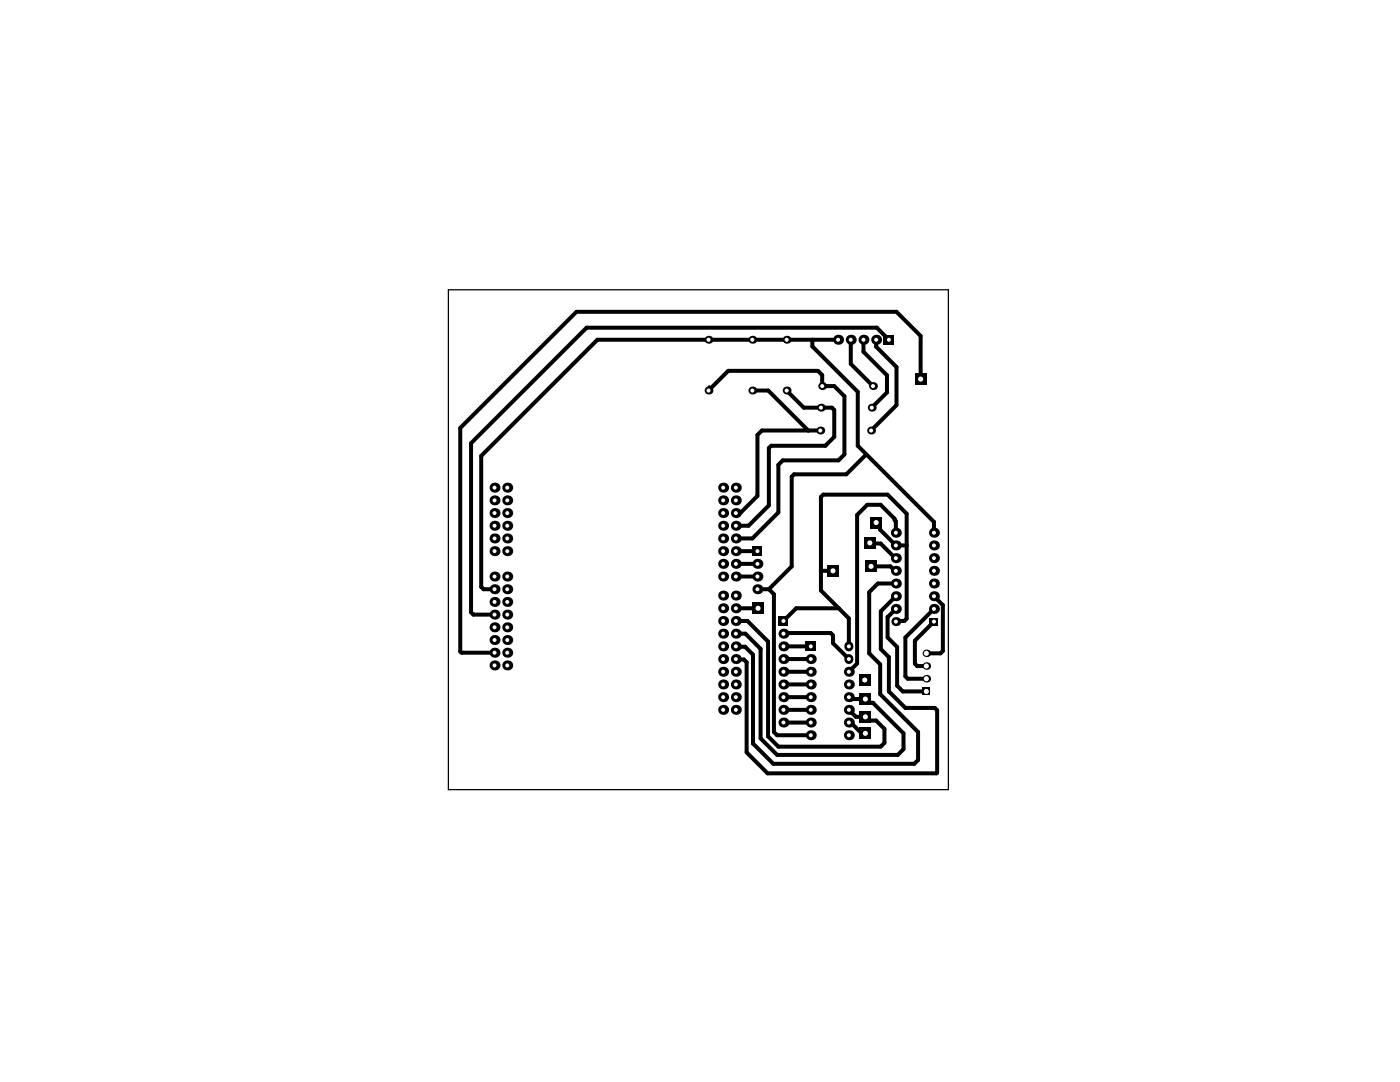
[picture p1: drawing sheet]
<svg xmlns="http://www.w3.org/2000/svg" width="279mm" height="216mm" viewBox="0 0 279 216" stroke-linecap="round" stroke-linejoin="round" font-family="sans-serif">
<path d="M89.5 57.8h99.8v99.8h-99.8z" fill="none" stroke="#000" stroke-width=".25"/>
<g fill="none" stroke="#000" stroke-width=".8">
<path d="M141.4 77.9l3.9-3.9h17.9l.9 .8v2.2h2.4l2 2.1v11.6l-1.2 1.2h-11.1l-.9 .8v9.5l-5.2 5.2h-3.2M141.6 77.3v.5M150.1 77.9h3.2l8 8M157 77.9l3.4 3.4h5.6l.5 .5v5.4l-1.8 1.7h-10.8l-.5 .5v11.5l-4 4h-2.5M162.1 67.8v1.3l9.1 9.1v10.7l15.2 15.2v2.2M167.3 67.8h-48.1l-23.2 23.2v26.1l.5 .5h2.2M169.8 67.8v4.8l4.4 4.4M172.3 67.8v2.4l4.7 4.7v3.4l-3 3M174.2 77h.1M174.9 67.8v1.4l4 4v7.6l-5.1 5.1M177.4 67.8l-2.4-2.4h-57.9l-23.1 23v33.8l.5 .4h4.2M183.7 75.6v-8.6l-4.8-4.8h-63.9l-23.1 23.2v44.6l.2 .2h6.6"/>
<path d="M163.7 85.9h-11.7l-.8 .9v12.2l-3.4 3.3-.9 .1M172.6 91l-3.7 3.6h-10.4l-.5 .5v17.9l-4.6 4.6M146.9 110h4.3M146.9 112.5h4.3M146.9 115h4.3M151.2 117.6h2.2M153.4 117.6l1.1 1v27.5l.6 .6h6.7M163.8 113.9h2.4M173.7 108.2l-.1 .1 .1 .2h2l3.1 2.9M173.8 113h3.9l.9 .9h.2M174.9 104.3l.7 .7v.7l3.2 3.1h2.1M178.8 116.4h-3.6l-1.7 1.8v12.2l2.2 2.2v5.9l7.5 7.6v5.5l-.7 .8h-28.2l-4-4v-17.8l-1.6-1.5-1.8-.1"/>
<path d="M178.8 119l-3 3v7.5l1.6 1.6v6.9l3.3 3.3h5.9l.4 .4v12.5l-.1 .1h-33.7l-4.2-4.2v-18l-.5-.5-1.6-.1M178.8 106.3v-2.3l-.3-.2v-.3l-2.8-2.8h-2.6l-2 2.1v29.6l-1.7 1.6M186.4 119l1.8 1.7v9.2l-.5 .5h-2.8M146.9 121.4h4.4M146.9 123.9h2.3l4.1 4.1v18.9l2 2.1h20.4l.8-.8v-2.8l-1.7-1.6h-1.3l-.8-.8h-1.9l-1.4-1.4M146.9 126.4h1.9l3 3.1v17.8l3.3 3.3h24.1l1.1-1.1v-3.2l-6.1-6.1h-.7l-.8-.7h-2.7l-.4-.4h-.2M156.4 139.1h5.4M156.4 136.6h5.4M156.4 134h5.4M156.4 131.5h5.4M156.4 129h5.4M156.4 126.4l.1-.1h9.3l.4 .5v1.5l3.2 3.2"/>
<path d="M167.4 121.4h-8.5l-2.5 2.5M178.7 123.9h1.8l.4-.5v-20.9l-3.8-3.8h-12.8l-.5 .5v18.6l5.6 5.6v5.6M178.8 121.5l-1.7 1.6v4.1l1.9 1.9v7.7l1.2 1.2h4.7M186.4 121.5l-5.7 5.7v7.8l.5 .4h3.7M186.4 124l-3.8 3.8v4.6l.5 .5h1.8M156.4 144.2h5.4M156.4 141.6h5.4M169.4 144.2l.8 .3 2.1 2.2 .4-.4"/>
</g>
<path d="M172.4 107.2h2.3v2.3h-2.3z" fill-rule="evenodd" fill="#000"/>
<circle cx="173.6" cy="108.3" r=".51" fill="#fff"/>
<path d="M182.6 74.5h2.3v2.3h-2.3z" fill-rule="evenodd" fill="#000"/>
<circle cx="183.7" cy="75.6" r=".51" fill="#fff"/>
<circle cx="174.2" cy="77" r=".79" fill="#000"/>
<circle cx="174.2" cy="77" r=".41" fill="#fff"/>
<path d="M173.7 103.1h2.3v2.3h-2.3z" fill-rule="evenodd" fill="#000"/>
<circle cx="174.9" cy="104.3" r=".51" fill="#fff"/>
<circle cx="173.8" cy="85.9" r=".79" fill="#000"/>
<circle cx="173.8" cy="85.9" r=".41" fill="#fff"/>
<circle cx="174" cy="81.3" r=".79" fill="#000"/>
<circle cx="174" cy="81.3" r=".41" fill="#fff"/>
<circle cx="178.8" cy="111.4" r="1" fill="#000"/>
<circle cx="178.8" cy="111.4" r=".4" fill="#fff"/>
<circle cx="178.8" cy="108.8" r="1" fill="#000"/>
<circle cx="178.8" cy="108.8" r=".4" fill="#fff"/>
<circle cx="178.8" cy="106.3" r="1" fill="#000"/>
<circle cx="178.8" cy="106.3" r=".4" fill="#fff"/>
<circle cx="169.4" cy="144.2" r="1" fill="#000"/>
<circle cx="169.4" cy="144.2" r=".4" fill="#fff"/>
<circle cx="169.4" cy="134" r="1" fill="#000"/>
<circle cx="169.4" cy="134" r=".4" fill="#fff"/>
<path d="M169.4 128.9v.2" fill="none" stroke="#000" stroke-width="1.8"/>
<circle cx="169.4" cy="129" r=".4" fill="#fff"/>
<circle cx="169.4" cy="136.6" r="1" fill="#000"/>
<circle cx="169.4" cy="136.6" r=".4" fill="#fff"/>
<circle cx="169.4" cy="141.6" r="1" fill="#000"/>
<circle cx="169.4" cy="141.6" r=".4" fill="#fff"/>
<circle cx="161.8" cy="141.6" r="1" fill="#000"/>
<circle cx="161.8" cy="141.6" r=".4" fill="#fff"/>
<circle cx="161.8" cy="144.2" r="1" fill="#000"/>
<circle cx="161.8" cy="144.2" r=".4" fill="#fff"/>
<circle cx="156.4" cy="144.2" r="1" fill="#000"/>
<circle cx="156.4" cy="144.2" r=".4" fill="#fff"/>
<circle cx="156.4" cy="141.6" r="1" fill="#000"/>
<circle cx="156.4" cy="141.6" r=".4" fill="#fff"/>
<circle cx="161.8" cy="139.1" r="1" fill="#000"/>
<circle cx="161.8" cy="139.1" r=".4" fill="#fff"/>
<circle cx="156.4" cy="139.1" r="1" fill="#000"/>
<circle cx="156.4" cy="139.1" r=".4" fill="#fff"/>
<circle cx="156.4" cy="126.4" r="1" fill="#000"/>
<circle cx="156.4" cy="126.4" r=".4" fill="#fff"/>
<circle cx="169.4" cy="139.1" r="1" fill="#000"/>
<circle cx="169.4" cy="139.1" r=".4" fill="#fff"/>
<path d="M155.4 122.9h2v2h-2z" fill-rule="evenodd" fill="#000"/>
<circle cx="156.4" cy="123.9" r=".4" fill="#fff"/>
<path d="M169.4 131.4v.2" fill="none" stroke="#000" stroke-width="1.8"/>
<circle cx="169.4" cy="131.5" r=".4" fill="#fff"/>
<path d="M165.1 112.8h2.3v2.2h-2.3z" fill-rule="evenodd" fill="#000"/>
<circle cx="166.2" cy="113.9" r=".51" fill="#fff"/>
<circle cx="184.9" cy="132.9" r=".75" fill="#000"/>
<circle cx="184.9" cy="132.9" r=".51" fill="#fff"/>
<path d="M184.1 137.2h1.5v1.5h-1.5z" fill-rule="evenodd" fill="#000"/>
<circle cx="184.9" cy="138" r=".51" fill="#fff"/>
<circle cx="184.9" cy="130.4" r=".75" fill="#000"/>
<circle cx="184.9" cy="130.4" r=".51" fill="#fff"/>
<path d="M171.6 145.2h2.3v2.3h-2.3z" fill-rule="evenodd" fill="#000"/>
<circle cx="172.7" cy="146.3" r=".51" fill="#fff"/>
<path d="M171.6 138.3h2.3v2.3h-2.3z" fill-rule="evenodd" fill="#000"/>
<circle cx="172.7" cy="139.5" r=".51" fill="#fff"/>
<path d="M171.4 134.5h2.3v2.3h-2.3z" fill-rule="evenodd" fill="#000"/>
<circle cx="172.6" cy="135.7" r=".51" fill="#fff"/>
<path d="M171.6 141.9h2.3v2.3h-2.3z" fill-rule="evenodd" fill="#000"/>
<circle cx="172.7" cy="143" r=".51" fill="#fff"/>
<circle cx="184.9" cy="135.4" r=".75" fill="#000"/>
<circle cx="184.9" cy="135.4" r=".51" fill="#fff"/>
<circle cx="178.8" cy="113.9" r="1" fill="#000"/>
<circle cx="178.8" cy="113.9" r=".4" fill="#fff"/>
<circle cx="178.8" cy="121.5" r="1" fill="#000"/>
<circle cx="178.8" cy="121.5" r=".4" fill="#fff"/>
<circle cx="178.8" cy="119" r="1" fill="#000"/>
<circle cx="178.8" cy="119" r=".4" fill="#fff"/>
<circle cx="178.8" cy="116.4" r="1" fill="#000"/>
<circle cx="178.8" cy="116.4" r=".4" fill="#fff"/>
<path d="M172.7 111.9h2.3v2.3h-2.3z" fill-rule="evenodd" fill="#000"/>
<circle cx="173.8" cy="113" r=".51" fill="#fff"/>
<circle cx="178.8" cy="124" r=".9" fill="#000"/>
<circle cx="178.8" cy="124" r=".4" fill="#fff"/>
<circle cx="150.1" cy="67.8" r=".79" fill="#000"/>
<circle cx="150.1" cy="67.8" r=".41" fill="#fff"/>
<circle cx="150.1" cy="77.9" r=".79" fill="#000"/>
<circle cx="150.1" cy="77.9" r=".41" fill="#fff"/>
<circle cx="157" cy="67.8" r=".79" fill="#000"/>
<circle cx="157" cy="67.8" r=".41" fill="#fff"/>
<circle cx="157" cy="77.9" r=".79" fill="#000"/>
<circle cx="157" cy="77.9" r=".41" fill="#fff"/>
<circle cx="163.7" cy="85.9" r=".79" fill="#000"/>
<circle cx="163.7" cy="85.9" r=".41" fill="#fff"/>
<circle cx="163.8" cy="81.3" r=".79" fill="#000"/>
<circle cx="163.8" cy="81.3" r=".41" fill="#fff"/>
<circle cx="164.1" cy="77" r=".79" fill="#000"/>
<circle cx="164.1" cy="77" r=".41" fill="#fff"/>
<circle cx="144.3" cy="97.3" r="1" fill="#000"/>
<circle cx="144.3" cy="97.3" r=".4" fill="#fff"/>
<circle cx="146.9" cy="107.4" r="1" fill="#000"/>
<circle cx="146.9" cy="107.4" r=".4" fill="#fff"/>
<circle cx="146.9" cy="97.3" r="1" fill="#000"/>
<circle cx="146.9" cy="97.3" r=".4" fill="#fff"/>
<circle cx="146.9" cy="99.8" r="1" fill="#000"/>
<circle cx="146.9" cy="99.8" r=".4" fill="#fff"/>
<circle cx="144.3" cy="99.8" r="1" fill="#000"/>
<circle cx="144.3" cy="99.8" r=".4" fill="#fff"/>
<circle cx="144.3" cy="102.4" r="1" fill="#000"/>
<circle cx="144.3" cy="102.4" r=".4" fill="#fff"/>
<circle cx="146.9" cy="102.4" r="1" fill="#000"/>
<circle cx="146.9" cy="102.4" r=".4" fill="#fff"/>
<circle cx="146.9" cy="104.9" r="1" fill="#000"/>
<circle cx="146.9" cy="104.9" r=".4" fill="#fff"/>
<circle cx="144.3" cy="104.9" r="1" fill="#000"/>
<circle cx="144.3" cy="104.9" r=".4" fill="#fff"/>
<circle cx="144.3" cy="107.4" r="1" fill="#000"/>
<circle cx="144.3" cy="107.4" r=".4" fill="#fff"/>
<circle cx="144.3" cy="112.5" r="1" fill="#000"/>
<circle cx="144.3" cy="112.5" r=".4" fill="#fff"/>
<circle cx="146.9" cy="112.5" r="1" fill="#000"/>
<circle cx="146.9" cy="112.5" r=".4" fill="#fff"/>
<circle cx="146.9" cy="115" r="1" fill="#000"/>
<circle cx="146.9" cy="115" r=".4" fill="#fff"/>
<circle cx="144.3" cy="110" r="1" fill="#000"/>
<circle cx="144.3" cy="110" r=".4" fill="#fff"/>
<circle cx="146.9" cy="110" r="1" fill="#000"/>
<circle cx="146.9" cy="110" r=".4" fill="#fff"/>
<path d="M176.4 66.8h2v2h-2z" fill-rule="evenodd" fill="#000"/>
<circle cx="177.4" cy="67.8" r=".4" fill="#fff"/>
<circle cx="169.8" cy="67.8" r="1" fill="#000"/>
<circle cx="169.8" cy="67.8" r=".4" fill="#fff"/>
<circle cx="172.3" cy="67.8" r="1" fill="#000"/>
<circle cx="172.3" cy="67.8" r=".4" fill="#fff"/>
<circle cx="174.9" cy="67.8" r="1" fill="#000"/>
<circle cx="174.9" cy="67.8" r=".4" fill="#fff"/>
<path d="M160.8 128h2v2h-2z" fill-rule="evenodd" fill="#000"/>
<circle cx="161.8" cy="129" r=".4" fill="#fff"/>
<circle cx="146.9" cy="136.6" r="1" fill="#000"/>
<circle cx="146.9" cy="136.6" r=".4" fill="#fff"/>
<circle cx="146.9" cy="134" r="1" fill="#000"/>
<circle cx="146.9" cy="134" r=".4" fill="#fff"/>
<circle cx="156.4" cy="136.6" r="1" fill="#000"/>
<circle cx="156.4" cy="136.6" r=".4" fill="#fff"/>
<circle cx="156.4" cy="134" r="1" fill="#000"/>
<circle cx="156.4" cy="134" r=".4" fill="#fff"/>
<circle cx="161.8" cy="131.5" r="1" fill="#000"/>
<circle cx="161.8" cy="131.5" r=".4" fill="#fff"/>
<circle cx="161.8" cy="136.6" r="1" fill="#000"/>
<circle cx="161.8" cy="136.6" r=".4" fill="#fff"/>
<circle cx="156.4" cy="129" r="1" fill="#000"/>
<circle cx="156.4" cy="129" r=".4" fill="#fff"/>
<circle cx="161.8" cy="134" r="1" fill="#000"/>
<circle cx="161.8" cy="134" r=".4" fill="#fff"/>
<circle cx="156.4" cy="131.5" r="1" fill="#000"/>
<circle cx="156.4" cy="131.5" r=".4" fill="#fff"/>
<circle cx="146.9" cy="126.4" r="1" fill="#000"/>
<circle cx="146.9" cy="126.4" r=".4" fill="#fff"/>
<circle cx="101.2" cy="107.4" r="1" fill="#000"/>
<circle cx="101.2" cy="107.4" r=".4" fill="#fff"/>
<circle cx="98.7" cy="107.4" r="1" fill="#000"/>
<circle cx="98.7" cy="107.4" r=".4" fill="#fff"/>
<circle cx="98.7" cy="110" r="1" fill="#000"/>
<circle cx="98.7" cy="110" r=".4" fill="#fff"/>
<circle cx="101.2" cy="110" r="1" fill="#000"/>
<circle cx="101.2" cy="110" r=".4" fill="#fff"/>
<circle cx="101.2" cy="115" r="1" fill="#000"/>
<circle cx="101.2" cy="115" r=".4" fill="#fff"/>
<circle cx="101.2" cy="120.1" r="1" fill="#000"/>
<circle cx="101.2" cy="120.1" r=".4" fill="#fff"/>
<circle cx="98.7" cy="115" r="1" fill="#000"/>
<circle cx="98.7" cy="115" r=".4" fill="#fff"/>
<circle cx="98.7" cy="120.1" r="1" fill="#000"/>
<circle cx="98.7" cy="120.1" r=".4" fill="#fff"/>
<circle cx="98.7" cy="117.6" r="1" fill="#000"/>
<circle cx="98.7" cy="117.6" r=".4" fill="#fff"/>
<circle cx="101.2" cy="117.6" r="1" fill="#000"/>
<circle cx="101.2" cy="117.6" r=".4" fill="#fff"/>
<circle cx="98.7" cy="122.6" r="1" fill="#000"/>
<circle cx="98.7" cy="122.6" r=".4" fill="#fff"/>
<circle cx="101.2" cy="122.6" r="1" fill="#000"/>
<circle cx="101.2" cy="122.6" r=".4" fill="#fff"/>
<circle cx="101.2" cy="125.2" r="1" fill="#000"/>
<circle cx="101.2" cy="125.2" r=".4" fill="#fff"/>
<circle cx="144.3" cy="141.6" r="1" fill="#000"/>
<circle cx="144.3" cy="141.6" r=".4" fill="#fff"/>
<circle cx="144.3" cy="134" r="1" fill="#000"/>
<circle cx="144.3" cy="134" r=".4" fill="#fff"/>
<circle cx="144.3" cy="115" r="1" fill="#000"/>
<circle cx="144.3" cy="115" r=".4" fill="#fff"/>
<circle cx="144.3" cy="118.8" r="1" fill="#000"/>
<circle cx="144.3" cy="118.8" r=".4" fill="#fff"/>
<circle cx="144.3" cy="121.4" r="1" fill="#000"/>
<circle cx="144.3" cy="121.4" r=".4" fill="#fff"/>
<circle cx="144.3" cy="123.9" r="1" fill="#000"/>
<circle cx="144.3" cy="123.9" r=".4" fill="#fff"/>
<circle cx="144.3" cy="126.4" r="1" fill="#000"/>
<circle cx="144.3" cy="126.4" r=".4" fill="#fff"/>
<circle cx="144.3" cy="129" r="1" fill="#000"/>
<circle cx="144.3" cy="129" r=".4" fill="#fff"/>
<circle cx="144.3" cy="131.5" r="1" fill="#000"/>
<circle cx="144.3" cy="131.5" r=".4" fill="#fff"/>
<circle cx="144.3" cy="136.6" r="1" fill="#000"/>
<circle cx="144.3" cy="136.6" r=".4" fill="#fff"/>
<circle cx="144.3" cy="139.1" r="1" fill="#000"/>
<circle cx="144.3" cy="139.1" r=".4" fill="#fff"/>
<circle cx="101.2" cy="130.2" r="1" fill="#000"/>
<circle cx="101.2" cy="130.2" r=".4" fill="#fff"/>
<circle cx="98.7" cy="125.2" r="1" fill="#000"/>
<circle cx="98.7" cy="125.2" r=".4" fill="#fff"/>
<circle cx="98.7" cy="127.7" r="1" fill="#000"/>
<circle cx="98.7" cy="127.7" r=".4" fill="#fff"/>
<circle cx="101.2" cy="127.7" r="1" fill="#000"/>
<circle cx="101.2" cy="127.7" r=".4" fill="#fff"/>
<circle cx="98.7" cy="130.2" r="1" fill="#000"/>
<circle cx="98.7" cy="130.2" r=".4" fill="#fff"/>
<circle cx="101.2" cy="132.8" r="1" fill="#000"/>
<circle cx="101.2" cy="132.8" r=".4" fill="#fff"/>
<circle cx="146.9" cy="141.6" r="1" fill="#000"/>
<circle cx="146.9" cy="141.6" r=".4" fill="#fff"/>
<circle cx="146.9" cy="129" r="1" fill="#000"/>
<circle cx="146.9" cy="129" r=".4" fill="#fff"/>
<circle cx="146.9" cy="139.1" r="1" fill="#000"/>
<circle cx="146.9" cy="139.1" r=".4" fill="#fff"/>
<circle cx="146.9" cy="131.5" r="1" fill="#000"/>
<circle cx="146.9" cy="131.5" r=".4" fill="#fff"/>
<circle cx="98.7" cy="132.8" r="1" fill="#000"/>
<circle cx="98.7" cy="132.8" r=".4" fill="#fff"/>
<circle cx="186.4" cy="106.3" r="1" fill="#000"/>
<circle cx="186.4" cy="106.3" r=".4" fill="#fff"/>
<circle cx="169.4" cy="146.7" r="1" fill="#000"/>
<circle cx="169.4" cy="146.7" r=".4" fill="#fff"/>
<circle cx="141.4" cy="67.8" r=".79" fill="#000"/>
<circle cx="141.4" cy="67.8" r=".41" fill="#fff"/>
<circle cx="186.4" cy="108.8" r="1" fill="#000"/>
<circle cx="186.4" cy="108.8" r=".4" fill="#fff"/>
<circle cx="186.4" cy="111.4" r="1" fill="#000"/>
<circle cx="186.4" cy="111.4" r=".4" fill="#fff"/>
<circle cx="186.4" cy="113.9" r="1" fill="#000"/>
<circle cx="186.4" cy="113.9" r=".4" fill="#fff"/>
<circle cx="186.4" cy="116.4" r="1" fill="#000"/>
<circle cx="186.4" cy="116.4" r=".4" fill="#fff"/>
<circle cx="186.4" cy="119" r="1" fill="#000"/>
<circle cx="186.4" cy="119" r=".4" fill="#fff"/>
<circle cx="186.4" cy="121.5" r="1" fill="#000"/>
<circle cx="186.4" cy="121.5" r=".4" fill="#fff"/>
<path d="M185.6 123.2h1.6v1.6h-1.6z" fill-rule="evenodd" fill="#000"/>
<circle cx="186.4" cy="124" r=".4" fill="#fff"/>
<path d="M150.2 109h2v2h-2z" fill-rule="evenodd" fill="#000"/>
<circle cx="151.2" cy="110" r=".4" fill="#fff"/>
<circle cx="151.2" cy="115" r="1" fill="#000"/>
<circle cx="151.2" cy="115" r=".4" fill="#fff"/>
<circle cx="151.2" cy="112.5" r="1" fill="#000"/>
<circle cx="151.2" cy="112.5" r=".4" fill="#fff"/>
<circle cx="151.2" cy="117.6" r="1" fill="#000"/>
<circle cx="151.2" cy="117.6" r=".4" fill="#fff"/>
<path d="M150.1 120.2h2.3v2.3h-2.3z" fill-rule="evenodd" fill="#000"/>
<circle cx="151.3" cy="121.4" r=".51" fill="#fff"/>
<circle cx="101.2" cy="97.3" r="1" fill="#000"/>
<circle cx="101.2" cy="97.3" r=".4" fill="#fff"/>
<circle cx="98.7" cy="104.9" r="1" fill="#000"/>
<circle cx="98.7" cy="104.9" r=".4" fill="#fff"/>
<circle cx="98.7" cy="102.4" r="1" fill="#000"/>
<circle cx="98.7" cy="102.4" r=".4" fill="#fff"/>
<circle cx="98.7" cy="99.8" r="1" fill="#000"/>
<circle cx="98.7" cy="99.8" r=".4" fill="#fff"/>
<circle cx="98.7" cy="97.3" r="1" fill="#000"/>
<circle cx="98.7" cy="97.3" r=".4" fill="#fff"/>
<circle cx="101.2" cy="102.4" r="1" fill="#000"/>
<circle cx="101.2" cy="102.4" r=".4" fill="#fff"/>
<circle cx="101.2" cy="99.8" r="1" fill="#000"/>
<circle cx="101.2" cy="99.8" r=".4" fill="#fff"/>
<circle cx="101.2" cy="104.9" r="1" fill="#000"/>
<circle cx="101.2" cy="104.9" r=".4" fill="#fff"/>
<circle cx="161.8" cy="146.7" r="1" fill="#000"/>
<circle cx="161.8" cy="146.7" r=".4" fill="#fff"/>
<circle cx="167.3" cy="67.8" r="1" fill="#000"/>
<circle cx="167.3" cy="67.8" r=".4" fill="#fff"/>
<circle cx="141.4" cy="77.9" r=".79" fill="#000"/>
<circle cx="141.4" cy="77.9" r=".41" fill="#fff"/>
<circle cx="146.9" cy="118.8" r="1" fill="#000"/>
<circle cx="146.9" cy="118.8" r=".4" fill="#fff"/>
<circle cx="146.9" cy="121.4" r="1" fill="#000"/>
<circle cx="146.9" cy="121.4" r=".4" fill="#fff"/>
<circle cx="146.9" cy="123.9" r="1" fill="#000"/>
<circle cx="146.9" cy="123.9" r=".4" fill="#fff"/>
</svg>
